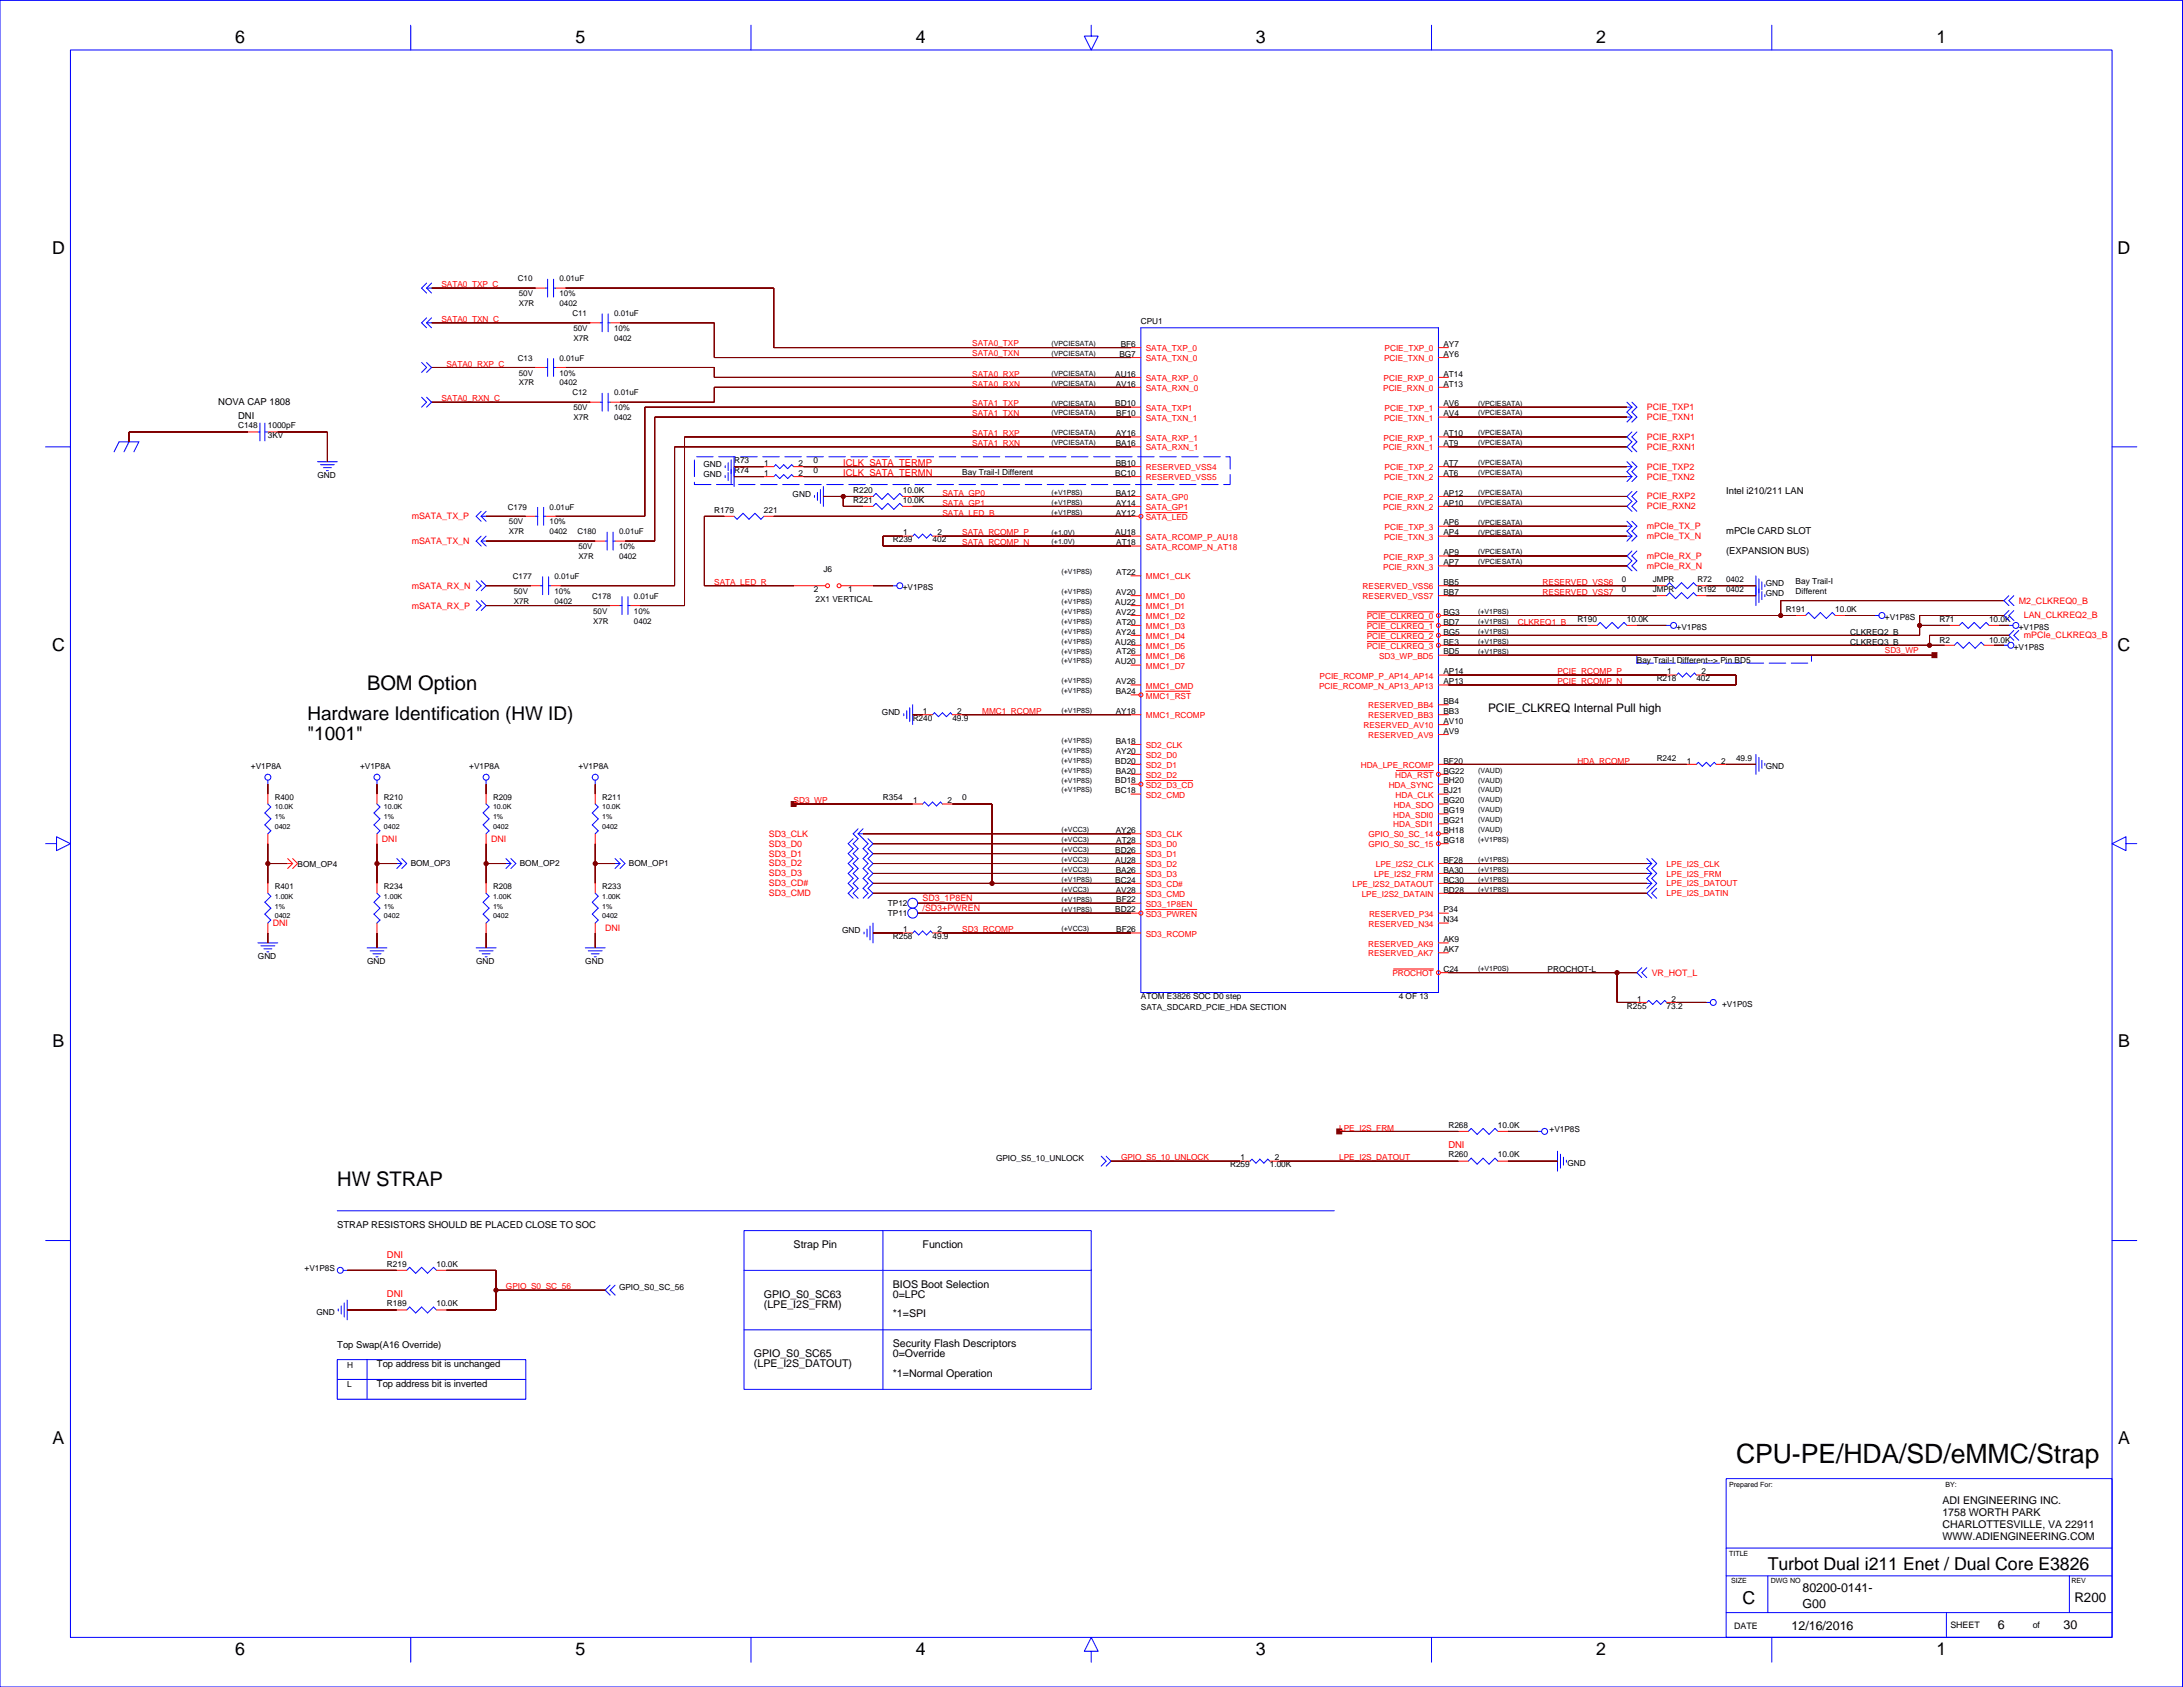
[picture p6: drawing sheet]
<svg xmlns="http://www.w3.org/2000/svg" width="559mm" height="432mm" viewBox="0 0 559 432" stroke-linecap="round" stroke-linejoin="round" font-family="sans-serif">
<defs><g id="words">
<text font-size="6.8" x="444.4" y="374.4">CPU-PE/HDA/SD/eMMC/Strap</text>
<g font-size="5.2">
<text x="94" y="176.7">BOM Option</text>
<text x="86.3" y="303.7">HW STRAP</text>
</g>
<g font-size="4.9">
<text x="78.7" y="184.4">Hardware Identification (HW ID)</text>
<text x="78.7" y="189.5">&quot;1001&quot;</text>
</g>
<g font-size="4.6">
<text x="60.2" y="11.1">6</text>
<text x="147.3" y="11.1">5</text>
<text x="234.4" y="11.1">4</text>
<text x="321.5" y="11.1">3</text>
<text x="408.6" y="11.1">2</text>
<text x="495.7" y="11.1">1</text>
<text x="13.4" y="64.9">D</text>
<text x="542.1" y="64.9">D</text>
<text x="13.4" y="166.5">C</text>
<text x="542.1" y="166.5">C</text>
<text x="13.5" y="268.1">B</text>
<text x="542.2" y="268.1">B</text>
<text x="13.5" y="369.7">A</text>
<text x="542.2" y="369.7">A</text>
<text x="452.5" y="401.8">Turbot Dual i211 Enet / Dual Core E3826</text>
<text x="446.1" y="410.6">C</text>
<text x="60.2" y="423.5">6</text>
<text x="147.3" y="423.5">5</text>
<text x="234.4" y="423.5">4</text>
<text x="321.5" y="423.5">3</text>
<text x="408.6" y="423.5">2</text>
<text x="495.7" y="423.5">1</text>
</g>
<text font-size="3.4" x="531" y="410">R200</text>
<g font-size="3.2">
<text x="461.4" y="407.5">80200-0141-</text>
<text x="461.4" y="411.5">G00</text>
<text x="458.6" y="417.1">12/16/2016</text>
<text x="511.4" y="416.9">6</text>
<text x="528.2" y="417">30</text>
</g>
<text font-size="3" x="380.9" y="182.2">PCIE_CLKREQ Internal Pull high</text>
<g font-size="2.7">
<text x="203.2" y="319.4">Strap Pin</text>
<text x="236.2" y="319.4">Function</text>
<text x="228.5" y="329.6">BIOS Boot Selection</text>
<text x="195.5" y="334.7">(LPE_I2S_FRM)</text>
<text x="195.5" y="332.1">GPIO_S0_SC63</text>
<text x="228.5" y="332.1">0=LPC</text>
<text x="228.5" y="337.2">*1=SPI</text>
<text x="193" y="347.4">GPIO_S0_SC65</text>
<text x="228.5" y="347.4">0=Override</text>
<text x="228.5" y="344.8">Security Flash Descriptors</text>
<text x="193" y="349.9">(LPE_I2S_DATOUT)</text>
<text x="228.5" y="352.5">*1=Normal Operation</text>
<text x="497.2" y="385">ADI ENGINEERING INC.</text>
<text x="497.2" y="388">1758 WORTH PARK</text>
<text x="497.2" y="391.1">CHARLOTTESVILLE, VA 22911</text>
<text x="497.2" y="394.1">WWW.ADIENGINEERING.COM</text>
</g>
<g font-size="2.4">
<text x="55.9" y="103.7">NOVA CAP 1808</text>
<text x="60.9" y="107.3">DNI</text>
<text x="441.9" y="126.5">Intel i210/211 LAN</text>
<text x="441.9" y="136.7">mPCIe CARD SLOT</text>
<text x="441.9" y="141.8">(EXPANSION BUS)</text>
<text x="86.3" y="314.4">STRAP RESISTORS SHOULD BE PLACED CLOSE TO SOC</text>
<text x="86.3" y="344.9">Top Swap(A16 Override)</text>
<text x="96.5" y="350">Top address bit is unchanged</text>
<text x="96.5" y="355.1">Top address bit is inverted</text>
</g>
<g font-size="2.4" fill="#f00">
<text x="215.9" y="119.2">ICLK_SATA_TERMP</text>
<text x="215.9" y="121.8">ICLK_SATA_TERMN</text>
<text x="370.8" y="293.9">DNI</text>
<text x="99" y="321.9">DNI</text>
<text x="99" y="332">DNI</text>
</g>
<g font-size="2.3" fill="#f00">
<text x="421.5" y="105">PCIE_TXP1</text>
<text x="421.5" y="107.5">PCIE_TXN1</text>
<text x="421.5" y="112.6">PCIE_RXP1</text>
<text x="421.5" y="115.1">PCIE_RXN1</text>
<text x="421.5" y="122.7">PCIE_TXN2</text>
<text x="421.5" y="120.2">PCIE_TXP2</text>
<text x="421.5" y="130.4">PCIE_RXN2</text>
<text x="421.5" y="127.8">PCIE_RXP2</text>
<text x="105.4" y="132.9">mSATA_TX_P</text>
<text x="421.5" y="138">mPCIe_TX_N</text>
<text x="421.5" y="135.4">mPCIe_TX_P</text>
<text x="105.4" y="139.2">mSATA_TX_N</text>
<text x="421.5" y="143.1">mPCIe_RX_P</text>
<text x="421.5" y="145.6">mPCIe_RX_N</text>
<text x="105.4" y="150.7">mSATA_RX_N</text>
<text x="105.4" y="155.8">mSATA_RX_P</text>
<text x="516.8" y="154.5">M2_CLKREQ0_B</text>
<text x="518" y="158.3">LAN_CLKREQ2_B</text>
<text x="518" y="163.4">mPCIe_CLKREQ3_B</text>
<text x="97.8" y="215.4">DNI</text>
<text x="125.7" y="215.4">DNI</text>
<text x="196.8" y="214.2">SD3_CLK</text>
<text x="196.8" y="221.8">SD3_D2</text>
<text x="196.8" y="219.2">SD3_D1</text>
<text x="196.8" y="216.7">SD3_D0</text>
<text x="196.8" y="224.3">SD3_D3</text>
<text x="196.8" y="226.9">SD3_CD#</text>
<text x="196.8" y="229.4">SD3_CMD</text>
<text x="236.2" y="230.7">SD3_1P8EN</text>
<text x="236.2" y="233.2">/SD3+PWREN</text>
<text x="69.8" y="237">DNI</text>
<text x="154.9" y="238.3">DNI</text>
<text x="422.8" y="249.7">VR_HOT_L</text>
</g>
<g font-size="2.3">
<text x="443.9" y="417.1">DATE</text>
<text x="499.3" y="416.8">SHEET</text>
<text x="520.3" y="416.8">of</text>
</g>
<g font-size="2.1" fill="#f00">
<text x="113" y="73.6">SATA0_TXP_C</text>
<text x="113" y="82.4">SATA0_TXN_C</text>
<text x="248.9" y="88.5">SATA0_TXP</text>
<text x="293.3" y="89.9">SATA_TXP_0</text>
<text x="354.4" y="89.9">PCIE_TXP_0</text>
<text x="114.3" y="93.9">SATA0_RXP_C</text>
<text x="248.9" y="91">SATA0_TXN</text>
<text x="293.3" y="92.4">SATA_TXN_0</text>
<text x="354.3" y="92.4">PCIE_TXN_0</text>
<text x="248.9" y="96.4">SATA0_RXP</text>
<text x="248.9" y="98.9">SATA0_RXN</text>
<text x="293.3" y="100.1">SATA_RXN_0</text>
<text x="293.3" y="97.5">SATA_RXP_0</text>
<text x="354.1" y="100.1">PCIE_RXN_0</text>
<text x="354.2" y="97.5">PCIE_RXP_0</text>
<text x="113" y="102.8">SATA0_RXN_C</text>
<text x="248.9" y="106.6">SATA1_TXN</text>
<text x="248.9" y="104">SATA1_TXP</text>
<text x="293.3" y="107.7">SATA_TXN_1</text>
<text x="293.3" y="105.1">SATA_TXP1</text>
<text x="354.3" y="107.7">PCIE_TXN_1</text>
<text x="354.4" y="105.1">PCIE_TXP_1</text>
<text x="248.9" y="111.6">SATA1_RXP</text>
<text x="293.3" y="112.8">SATA_RXP_1</text>
<text x="354.2" y="112.8">PCIE_RXP_1</text>
<text x="248.9" y="114.2">SATA1_RXN</text>
<text x="293.3" y="115.3">SATA_RXN_1</text>
<text x="354.1" y="115.3">PCIE_RXN_1</text>
<text x="293.3" y="120.4">RESERVED_VSS4</text>
<text x="293.3" y="122.9">RESERVED_VSS5</text>
<text x="354.3" y="122.9">PCIE_TXN_2</text>
<text x="354.4" y="120.4">PCIE_TXP_2</text>
<text x="241.2" y="129.4">SATA_GP1</text>
<text x="241.2" y="126.9">SATA_GP0</text>
<text x="241.2" y="132">SATA_LED_B</text>
<text x="293.3" y="128">SATA_GP0</text>
<text x="293.3" y="130.5">SATA_GP1</text>
<text x="354.1" y="130.5">PCIE_RXN_2</text>
<text x="354.2" y="128">PCIE_RXP_2</text>
<text x="246.3" y="137">SATA_RCOMP_P</text>
<text x="293.3" y="133.1">SATA_LED</text>
<text x="354.4" y="135.6">PCIE_TXP_3</text>
<text x="246.3" y="139.6">SATA_RCOMP_N</text>
<text x="293.3" y="138.2">SATA_RCOMP_P_AU18</text>
<text x="293.3" y="140.7">SATA_RCOMP_N_AT18</text>
<text x="354.2" y="143.2">PCIE_RXP_3</text>
<text x="354.3" y="138.2">PCIE_TXN_3</text>
<text x="182.8" y="149.7">SATA_LED_R</text>
<text x="293.3" y="148.3">MMC1_CLK</text>
<text x="354.1" y="145.8">PCIE_RXN_3</text>
<text x="394.9" y="149.7">RESERVED_VSS6</text>
<text x="293.3" y="153.4">MMC1_D0</text>
<text x="293.3" y="155.9">MMC1_D1</text>
<text x="348.8" y="150.9">RESERVED_VSS6</text>
<text x="348.8" y="153.4">RESERVED_VSS7</text>
<text x="394.9" y="152.3">RESERVED_VSS7</text>
<text x="293.3" y="158.5">MMC1_D2</text>
<text x="293.3" y="161">MMC1_D3</text>
<text x="349.8" y="158.5">PCIE_CLKREQ_0</text>
<text x="349.8" y="161">PCIE_CLKREQ_1</text>
<text x="388.5" y="159.9">CLKREQ1_B</text>
<text x="293.3" y="163.6">MMC1_D4</text>
<text x="293.3" y="166.1">MMC1_D5</text>
<text x="349.8" y="163.6">PCIE_CLKREQ_2</text>
<text x="349.8" y="166.1">PCIE_CLKREQ_3</text>
<text x="482.5" y="167.2">SD3_WP</text>
<text x="293.3" y="168.6">MMC1_D6</text>
<text x="293.3" y="171.2">MMC1_D7</text>
<text x="337.8" y="173.7">PCIE_RCOMP_P_AP14_AP14</text>
<text x="353" y="168.6">SD3_WP_BD5</text>
<text x="398.7" y="172.6">PCIE_RCOMP_P</text>
<text x="293.3" y="178.8">MMC1_RST</text>
<text x="293.3" y="176.2">MMC1_CMD</text>
<text x="337.7" y="176.2">PCIE_RCOMP_N_AP13_AP13</text>
<text x="398.7" y="175.1">PCIE_RCOMP_N</text>
<text x="251.4" y="182.7">MMC1_RCOMP</text>
<text x="293.3" y="183.9">MMC1_RCOMP</text>
<text x="350.2" y="181.3">RESERVED_BB4</text>
<text x="350.2" y="183.9">RESERVED_BB3</text>
<text x="293.3" y="191.5">SD2_CLK</text>
<text x="349" y="186.4">RESERVED_AV10</text>
<text x="350.2" y="188.9">RESERVED_AV9</text>
<text x="293.3" y="194">SD2_D0</text>
<text x="293.3" y="196.6">SD2_D1</text>
<text x="348.3" y="196.6">HDA_LPE_RCOMP</text>
<text x="403.8" y="195.4">HDA_RCOMP</text>
<text x="293.3" y="199.1">SD2_D2</text>
<text x="293.3" y="201.6">SD2_D3_CD</text>
<text x="355.5" y="201.6">HDA_SYNC</text>
<text x="357.1" y="199.1">HDA_RST</text>
<text x="203.2" y="205.6">SD3_WP</text>
<text x="293.3" y="204.2">SD2_CMD</text>
<text x="356.6" y="209.3">HDA_SDI0</text>
<text x="356.8" y="206.7">HDA_SDO</text>
<text x="357.2" y="204.2">HDA_CLK</text>
<text x="293.3" y="214.3">SD3_CLK</text>
<text x="350.3" y="214.3">GPIO_S0_SC_14</text>
<text x="356.6" y="211.8">HDA_SDI1</text>
<text x="293.3" y="216.9">SD3_D0</text>
<text x="293.3" y="219.4">SD3_D1</text>
<text x="293.3" y="222">SD3_D2</text>
<text x="350.3" y="216.9">GPIO_S0_SC_15</text>
<text x="352.2" y="222">LPE_I2S2_CLK</text>
<text x="426.6" y="221.8">LPE_I2S_CLK</text>
<text x="293.3" y="227">SD3_CD#</text>
<text x="293.3" y="224.5">SD3_D3</text>
<text x="346.2" y="227">LPE_I2S2_DATAOUT</text>
<text x="351.7" y="224.5">LPE_I2S2_FRM</text>
<text x="426.6" y="226.9">LPE_I2S_DATOUT</text>
<text x="426.6" y="224.4">LPE_I2S_FRM</text>
<text x="293.3" y="232.1">SD3_1P8EN</text>
<text x="293.3" y="229.6">SD3_CMD</text>
<text x="348.6" y="229.6">LPE_I2S2_DATAIN</text>
<text x="426.6" y="229.4">LPE_I2S_DATIN</text>
<text x="246.3" y="238.6">SD3_RCOMP</text>
<text x="293.3" y="239.7">SD3_RCOMP</text>
<text x="293.3" y="234.7">SD3_PWREN</text>
<text x="350.3" y="237.2">RESERVED_N34</text>
<text x="350.4" y="234.7">RESERVED_P34</text>
<text x="350.2" y="242.3">RESERVED_AK9</text>
<text x="350.2" y="244.8">RESERVED_AK7</text>
<text x="356.4" y="249.9">PROCHOT</text>
<text x="342.8" y="289.4">LPE_I2S_FRM</text>
<text x="287" y="297">GPIO_S5_10_UNLOCK</text>
<text x="342.8" y="297">LPE_I2S_DATOUT</text>
<text x="129.5" y="330">GPIO_S0_SC_56</text>
</g>
<g font-size="2.1">
<text x="292" y="83">CPU1</text>
<text x="286.9" y="88.8">BF6</text>
<text x="369.5" y="88.8">AY7</text>
<text x="286.5" y="91.3">BG7</text>
<text x="369.5" y="91.3">AY6</text>
<text x="285.5" y="96.4">AU16</text>
<text x="285.6" y="98.9">AV16</text>
<text x="369.5" y="98.9">AT13</text>
<text x="369.5" y="96.4">AT14</text>
<text x="285.5" y="104">BD10</text>
<text x="285.7" y="106.6">BF10</text>
<text x="369.5" y="106.6">AV4</text>
<text x="369.5" y="104">AV6</text>
<text x="60.9" y="109.6">C148</text>
<text x="68.6" y="109.6">1000pF</text>
<text x="68.6" y="112.2">3KV</text>
<text x="285.6" y="111.6">AY16</text>
<text x="369.5" y="111.6">AT10</text>
<text x="180" y="119.5">GND</text>
<text x="187.9" y="118.5">R73</text>
<text x="195.6" y="119.3">1</text>
<text x="204.4" y="119.3">2</text>
<text x="208.2" y="118.5">0</text>
<text x="285.6" y="119.3">BB10</text>
<text x="285.6" y="114.2">BA16</text>
<text x="369.5" y="119.3">AT7</text>
<text x="369.5" y="114.2">AT9</text>
<text x="81.3" y="122.3">GND</text>
<text x="180" y="122.1">GND</text>
<text x="187.9" y="121">R74</text>
<text x="195.6" y="121.8">1</text>
<text x="204.4" y="121.8">2</text>
<text x="208.2" y="121">0</text>
<text x="246.3" y="121.5">Bay Trail-I Different</text>
<text x="285.5" y="121.8">BC10</text>
<text x="369.5" y="121.8">AT6</text>
<text x="182.8" y="131.2">R179</text>
<text x="195.5" y="131.2">221</text>
<text x="202.9" y="127.1">GND</text>
<text x="218.4" y="128.7">R221</text>
<text x="218.4" y="126.1">R220</text>
<text x="231.1" y="128.7">10.0K</text>
<text x="231.1" y="126.1">10.0K</text>
<text x="285.6" y="129.4">AY14</text>
<text x="285.6" y="132">AY12</text>
<text x="285.6" y="126.9">BA12</text>
<text x="369.5" y="129.4">AP10</text>
<text x="369.5" y="126.9">AP12</text>
<text x="231.2" y="137">1</text>
<text x="240" y="137">2</text>
<text x="285.5" y="137">AU18</text>
<text x="369.5" y="134.5">AP6</text>
<text x="369.5" y="137">AP4</text>
<text x="228.5" y="138.8">R239</text>
<text x="238.7" y="138.8">402</text>
<text x="285.7" y="139.6">AT18</text>
<text x="369.5" y="142.1">AP9</text>
<text x="210.8" y="146.4">J6</text>
<text x="285.7" y="147.2">AT22</text>
<text x="369.5" y="149.7">BB5</text>
<text x="369.5" y="144.7">AP7</text>
<text x="452" y="150">GND</text>
<text x="459.6" y="149.4">Bay Trail-I</text>
<text x="208.3" y="151.5">2</text>
<text x="208.7" y="154.1">2X1 VERTICAL</text>
<text x="217.1" y="151.5">1</text>
<text x="231.1" y="151.1">+V1P8S</text>
<text x="285.5" y="154.8">AU22</text>
<text x="285.6" y="152.3">AV20</text>
<text x="369.5" y="152.3">BB7</text>
<text x="452" y="152.5">GND</text>
<text x="459.6" y="152">Different</text>
<text x="285.6" y="157.4">AV22</text>
<text x="285.7" y="159.9">AT20</text>
<text x="369.5" y="159.9">BD7</text>
<text x="369.5" y="157.4">BG3</text>
<text x="403.8" y="159.1">R190</text>
<text x="416.5" y="159.1">10.0K</text>
<text x="429.2" y="161.3">+V1P8S</text>
<text x="457.1" y="156.6">R191</text>
<text x="469.8" y="156.6">10.0K</text>
<text x="482.5" y="158.7">+V1P8S</text>
<text x="496.5" y="159.1">R71</text>
<text x="509.2" y="159.1">10.0K</text>
<text x="516.8" y="161.3">+V1P8S</text>
<text x="285.5" y="165">AU26</text>
<text x="285.6" y="162.4">AY24</text>
<text x="285.7" y="167.5">AT26</text>
<text x="369.5" y="167.5">BD5</text>
<text x="369.5" y="165">BE3</text>
<text x="369.5" y="162.4">BG5</text>
<text x="473.6" y="165">CLKREQ3_B</text>
<text x="473.6" y="162.4">CLKREQ2_B</text>
<text x="496.5" y="164.7">R2</text>
<text x="509.2" y="164.7">10.0K</text>
<text x="515.5" y="166.3">+V1P8S</text>
<text x="285.5" y="170.1">AU20</text>
<text x="369.5" y="172.6">AP14</text>
<text x="419" y="169.8">Bay Trail-I Different--&gt; Pin BD5</text>
<text x="426.7" y="172.6">1</text>
<text x="435.5" y="172.6">2</text>
<text x="285.6" y="175.1">AV26</text>
<text x="285.6" y="177.7">BA24</text>
<text x="369.5" y="175.1">AP13</text>
<text x="424.1" y="174.4">R218</text>
<text x="434.2" y="174.4">402</text>
<text x="225.8" y="183">GND</text>
<text x="233.6" y="184.5">R240</text>
<text x="236.3" y="182.7">1</text>
<text x="243.8" y="184.5">49.9</text>
<text x="245.1" y="182.7">2</text>
<text x="285.6" y="182.7">AY18</text>
<text x="369.5" y="185.3">AV10</text>
<text x="369.5" y="182.7">BB3</text>
<text x="369.5" y="180.2">BB4</text>
<text x="285.6" y="190.4">BA18</text>
<text x="369.5" y="187.8">AV9</text>
<text x="64.2" y="196.7">+V1P8A</text>
<text x="92.2" y="196.7">+V1P8A</text>
<text x="120.1" y="196.7">+V1P8A</text>
<text x="148" y="196.7">+V1P8A</text>
<text x="285.5" y="195.4">BD20</text>
<text x="285.6" y="198">BA20</text>
<text x="285.6" y="192.9">AY20</text>
<text x="369.5" y="198">BG22</text>
<text x="369.5" y="195.4">BF20</text>
<text x="424.1" y="194.7">R242</text>
<text x="431.8" y="195.4">1</text>
<text x="440.6" y="195.4">2</text>
<text x="444.4" y="194.7">49.9</text>
<text x="452" y="196.8">GND</text>
<text x="285.5" y="200.5">BD18</text>
<text x="285.5" y="203.1">BC18</text>
<text x="369.5" y="203.1">BJ21</text>
<text x="369.5" y="200.5">BH20</text>
<text x="226" y="204.8">R354</text>
<text x="233.7" y="205.6">1</text>
<text x="242.5" y="205.6">2</text>
<text x="246.3" y="204.8">0</text>
<text x="369.5" y="208.1">BG19</text>
<text x="369.5" y="205.6">BG20</text>
<text x="285.6" y="213.2">AY26</text>
<text x="285.7" y="215.8">AT28</text>
<text x="369.5" y="215.8">BG18</text>
<text x="369.5" y="213.2">BH18</text>
<text x="369.5" y="210.7">BG21</text>
<text x="76.2" y="221.8">BOM_OP4</text>
<text x="105.1" y="221.6">BOM_OP3</text>
<text x="133.1" y="221.6">BOM_OP2</text>
<text x="161" y="221.6">BOM_OP1</text>
<text x="285.5" y="220.8">AU28</text>
<text x="285.5" y="218.3">BD26</text>
<text x="369.5" y="220.8">BF28</text>
<text x="285.5" y="225.9">BC24</text>
<text x="285.6" y="223.4">BA26</text>
<text x="369.5" y="223.4">BA30</text>
<text x="369.5" y="225.9">BC30</text>
<text x="227.3" y="232">TP12</text>
<text x="285.5" y="233.5">BD22</text>
<text x="285.6" y="228.5">AV28</text>
<text x="285.7" y="231">BF22</text>
<text x="369.5" y="233.5">P34</text>
<text x="369.5" y="228.5">BD28</text>
<text x="215.6" y="238.9">GND</text>
<text x="227.3" y="234.5">TP11</text>
<text x="231.2" y="238.6">1</text>
<text x="240" y="238.6">2</text>
<text x="285.7" y="238.6">BF26</text>
<text x="369.5" y="236.1">N34</text>
<text x="66" y="245.5">GND</text>
<text x="228.5" y="240.4">R258</text>
<text x="238.7" y="240.4">49.9</text>
<text x="369.5" y="243.7">AK7</text>
<text x="369.5" y="241.2">AK9</text>
<text x="94" y="246.7">GND</text>
<text x="121.9" y="246.7">GND</text>
<text x="149.8" y="246.7">GND</text>
<text x="369.5" y="248.8">C24</text>
<text x="396.1" y="248.8">PROCHOT-L</text>
<text x="292" y="255.6">ATOM E3826 SOC D0 step</text>
<text x="358.1" y="255.6">4 OF 13</text>
<text x="419.1" y="256.4">1</text>
<text x="427.9" y="256.4">2</text>
<text x="440.8" y="257.8">+V1P0S</text>
<text x="292" y="258.6">SATA_SDCARD_PCIE_HDA SECTION</text>
<text x="416.5" y="258.2">R255</text>
<text x="426.6" y="258.2">73.2</text>
<text x="370.8" y="288.6">R268</text>
<text x="383.5" y="288.6">10.0K</text>
<text x="396.7" y="289.7">+V1P8S</text>
<text x="255" y="297.3">GPIO_S5_10_UNLOCK</text>
<text x="314.9" y="298.8">R259</text>
<text x="317.5" y="297">1</text>
<text x="325" y="298.8">1.00K</text>
<text x="326.3" y="297">2</text>
<text x="370.8" y="296.3">R260</text>
<text x="383.5" y="296.3">10.0K</text>
<text x="401.2" y="298.4">GND</text>
<text x="78" y="325.2">+V1P8S</text>
<text x="99" y="324.2">R219</text>
<text x="111.7" y="324.2">10.0K</text>
<text x="99" y="334.4">R189</text>
<text x="111.7" y="334.4">10.0K</text>
<text x="158.5" y="330.3">GPIO_S0_SC_56</text>
<text x="81" y="336.5">GND</text>
<text x="88.9" y="350.1">H</text>
<text x="88.9" y="355.1">L</text>
</g>
<g font-size="2">
<text x="132.6" y="72">C10</text>
<text x="132.8" y="75.8">50V</text>
<text x="143.2" y="72">0.01uF</text>
<text x="143.2" y="75.8">10%</text>
<text x="132.8" y="78.4">X7R</text>
<text x="143.2" y="78.4">0402</text>
<text x="146.5" y="80.9">C11</text>
<text x="157.2" y="80.9">0.01uF</text>
<text x="146.8" y="87.2">X7R</text>
<text x="146.8" y="84.7">50V</text>
<text x="157.2" y="84.7">10%</text>
<text x="157.2" y="87.2">0402</text>
<text x="132.6" y="92.3">C13</text>
<text x="143.2" y="92.3">0.01uF</text>
<text x="132.8" y="96.1">50V</text>
<text x="132.8" y="98.7">X7R</text>
<text x="143.2" y="98.7">0402</text>
<text x="143.2" y="96.1">10%</text>
<text x="146.5" y="101.2">C12</text>
<text x="157.2" y="101.2">0.01uF</text>
<text x="146.8" y="107.6">X7R</text>
<text x="146.8" y="105">50V</text>
<text x="157.2" y="105">10%</text>
<text x="157.2" y="107.6">0402</text>
<text x="130" y="130.4">C179</text>
<text x="140.7" y="130.4">0.01uF</text>
<text x="130.3" y="134.2">50V</text>
<text x="130.3" y="136.8">X7R</text>
<text x="140.7" y="136.8">0402</text>
<text x="140.7" y="134.2">10%</text>
<text x="147.8" y="136.8">C180</text>
<text x="158.5" y="136.8">0.01uF</text>
<text x="148" y="140.6">50V</text>
<text x="148" y="143.1">X7R</text>
<text x="158.5" y="143.1">0402</text>
<text x="158.5" y="140.6">10%</text>
<text x="131.3" y="148.2">C177</text>
<text x="142" y="148.2">0.01uF</text>
<text x="415.2" y="149">0</text>
<text x="423.1" y="149">JMPR</text>
<text x="434.5" y="149">R72</text>
<text x="441.9" y="149">0402</text>
<text x="131.5" y="154.5">X7R</text>
<text x="131.5" y="152">50V</text>
<text x="142" y="152">10%</text>
<text x="142" y="154.5">0402</text>
<text x="151.6" y="153.3">C178</text>
<text x="162.3" y="153.3">0.01uF</text>
<text x="415.2" y="151.5">0</text>
<text x="423.1" y="151.5">JMPR</text>
<text x="434.5" y="151.5">R192</text>
<text x="441.9" y="151.5">0402</text>
<text x="151.9" y="157.1">50V</text>
<text x="151.9" y="159.6">X7R</text>
<text x="162.3" y="159.6">0402</text>
<text x="162.3" y="157.1">10%</text>
<text x="70.3" y="204.8">R400</text>
<text x="98.3" y="204.8">R210</text>
<text x="126.2" y="204.8">R209</text>
<text x="154.1" y="204.8">R211</text>
<text x="70.3" y="227.7">R401</text>
<text x="98.3" y="227.7">R234</text>
<text x="126.2" y="227.7">R208</text>
<text x="154.1" y="227.7">R233</text>
</g>
<g font-size="1.8">
<text x="269.2" y="88.6">(VPCIESATA)</text>
<text x="269.2" y="91.1">(VPCIESATA)</text>
<text x="269.2" y="98.7">(VPCIESATA)</text>
<text x="269.2" y="96.2">(VPCIESATA)</text>
<text x="269.2" y="106.3">(VPCIESATA)</text>
<text x="269.2" y="103.8">(VPCIESATA)</text>
<text x="378.4" y="103.8">(VPCIESATA)</text>
<text x="378.4" y="106.3">(VPCIESATA)</text>
<text x="269.2" y="114">(VPCIESATA)</text>
<text x="269.2" y="111.4">(VPCIESATA)</text>
<text x="378.4" y="111.4">(VPCIESATA)</text>
<text x="378.4" y="114">(VPCIESATA)</text>
<text x="378.4" y="119">(VPCIESATA)</text>
<text x="378.4" y="121.6">(VPCIESATA)</text>
<text x="269.2" y="131.7">(+V1P8S)</text>
<text x="269.2" y="129.2">(+V1P8S)</text>
<text x="269.2" y="126.7">(+V1P8S)</text>
<text x="378.4" y="126.7">(VPCIESATA)</text>
<text x="378.4" y="129.2">(VPCIESATA)</text>
<text x="269.2" y="136.8">(+1.0V)</text>
<text x="378.4" y="134.3">(VPCIESATA)</text>
<text x="378.4" y="136.8">(VPCIESATA)</text>
<text x="269.2" y="139.4">(+1.0V)</text>
<text x="378.4" y="141.9">(VPCIESATA)</text>
<text x="271.7" y="147">(+V1P8S)</text>
<text x="378.4" y="144.4">(VPCIESATA)</text>
<text x="271.7" y="154.6">(+V1P8S)</text>
<text x="271.7" y="152">(+V1P8S)</text>
<text x="271.7" y="159.7">(+V1P8S)</text>
<text x="271.7" y="157.1">(+V1P8S)</text>
<text x="378.4" y="159.7">(+V1P8S)</text>
<text x="378.4" y="157.1">(+V1P8S)</text>
<text x="271.7" y="167.3">(+V1P8S)</text>
<text x="271.7" y="164.7">(+V1P8S)</text>
<text x="271.7" y="162.2">(+V1P8S)</text>
<text x="378.4" y="162.2">(+V1P8S)</text>
<text x="378.4" y="164.7">(+V1P8S)</text>
<text x="378.4" y="167.3">(+V1P8S)</text>
<text x="271.7" y="169.8">(+V1P8S)</text>
<text x="271.7" y="177.4">(+V1P8S)</text>
<text x="271.7" y="174.9">(+V1P8S)</text>
<text x="271.7" y="182.5">(+V1P8S)</text>
<text x="271.7" y="190.1">(+V1P8S)</text>
<text x="271.7" y="197.8">(+V1P8S)</text>
<text x="271.7" y="195.2">(+V1P8S)</text>
<text x="271.7" y="192.7">(+V1P8S)</text>
<text x="378.4" y="197.8">(VAUD)</text>
<text x="271.7" y="202.8">(+V1P8S)</text>
<text x="271.7" y="200.3">(+V1P8S)</text>
<text x="378.4" y="202.8">(VAUD)</text>
<text x="378.4" y="200.3">(VAUD)</text>
<text x="70.3" y="209.7">1%</text>
<text x="70.3" y="207.2">10.0K</text>
<text x="98.3" y="209.7">1%</text>
<text x="98.3" y="207.2">10.0K</text>
<text x="126.2" y="207.2">10.0K</text>
<text x="126.2" y="209.7">1%</text>
<text x="154.1" y="209.7">1%</text>
<text x="154.1" y="207.2">10.0K</text>
<text x="378.4" y="207.9">(VAUD)</text>
<text x="378.4" y="205.4">(VAUD)</text>
<text x="70.3" y="212.2">0402</text>
<text x="98.3" y="212.2">0402</text>
<text x="126.2" y="212.2">0402</text>
<text x="154.1" y="212.2">0402</text>
<text x="271.7" y="215.5">(+VCC3)</text>
<text x="271.7" y="213">(+VCC3)</text>
<text x="378.4" y="215.5">(+V1P8S)</text>
<text x="378.4" y="213">(VAUD)</text>
<text x="378.4" y="210.5">(VAUD)</text>
<text x="271.7" y="220.6">(+VCC3)</text>
<text x="271.7" y="218.1">(+VCC3)</text>
<text x="378.4" y="220.6">(+V1P8S)</text>
<text x="271.7" y="225.7">(+V1P8S)</text>
<text x="271.7" y="223.2">(+VCC3)</text>
<text x="378.4" y="225.7">(+V1P8S)</text>
<text x="378.4" y="223.2">(+V1P8S)</text>
<text x="70.3" y="230">1.00K</text>
<text x="70.3" y="232.5">1%</text>
<text x="98.3" y="230">1.00K</text>
<text x="98.3" y="232.5">1%</text>
<text x="126.2" y="232.5">1%</text>
<text x="126.2" y="230">1.00K</text>
<text x="154.1" y="232.5">1%</text>
<text x="154.1" y="230">1.00K</text>
<text x="271.7" y="233.3">(+V1P8S)</text>
<text x="271.7" y="230.8">(+V1P8S)</text>
<text x="271.7" y="228.2">(+VCC3)</text>
<text x="378.4" y="228.2">(+V1P8S)</text>
<text x="70.3" y="235.1">0402</text>
<text x="98.3" y="235.1">0402</text>
<text x="126.2" y="235.1">0402</text>
<text x="154.1" y="235.1">0402</text>
<text x="271.7" y="238.4">(+VCC3)</text>
<text x="378.4" y="248.5">(+V1P0S)</text>
<text x="442.6" y="380.6">Prepared For:</text>
<text x="498" y="380.6">BY:</text>
<text x="442.6" y="398.4">TITLE</text>
<text x="443.1" y="405.2">SIZE</text>
<text x="453.3" y="405.2">DWG NO</text>
<text x="530.2" y="405.2">REV</text>
</g>
</g></defs>
<g fill="none" stroke="#00f" stroke-width=".26">
<path d="M0 .1h558.7v431.7h-558.7zM18 12.8h522.6v406.3h-522.6zM105.1 6.4v6.4M192.2 6.4v6.4M279.3 6.4v2.8h1.8l-1.8 3.6-1.7-3.6h1.7M366.4 6.4v6.4M453.5 6.4v6.4M109.2 73.7h1.3M109.2 73.7l1.3 1.3M109.2 72.5l-1.3 1.2 1.3 1.3M110.5 72.5l-1.3 1.2M139.7 73.7h.5"/>
<path d="M140.2 71.5v4.5M141.7 73.7h.5M141.7 71.5v4.5M107.9 92.8l1.3 1.3-1.3 1.2M109.2 82.6h1.3M109.2 82.6l1.3 1.3M109.2 81.4l-1.3 1.2 1.3 1.3M109.2 92.8l1.3 1.3-1.3 1.2M110.5 81.4l-1.3 1.2M139.7 94.1h.5M140.2 91.8v4.5M141.7 91.8v4.5"/>
<path d="M141.7 94.1h.5M153.6 82.6h.5M154.1 80.3v4.6M155.7 82.6h.5M155.7 80.3v4.6M292 83.9h76.2v170.1h-76.2zM11.7 114.4h6.3M29.2 115.6l1.3-2.5h5.1l-1.3 2.5M33 113.1l-1.3 2.5M66 110.6h.5M66.5 108.3v4.5M67.8 110.6h.8"/>
<path d="M67.8 108.3v4.5M81.3 118.2h5M82 118.9h3.6M82.8 119.7h2M107.9 101.7l1.3 1.2-1.3 1.3M109.2 101.7l1.3 1.2-1.3 1.3M153.6 102.9h.5M154.1 100.7v4.5M155.7 100.7v4.5M155.7 102.9h.5M185.6 119.2v.5M186.4 118.4v2.1"/>
<path d="M187.2 117.7v6.1M187.9 116.9v7.6M198.1 119.5l.5-.6 1 1.1 1-1.1 1 1.1 1-1.1 .6 .6M416.5 119.5h1.2M416.5 118.2l1.2 1.3M416.5 104.2h1.2M416.5 102.9l1.2 1.3M416.5 106.8h1.2M417.7 119.5l-1.2 1.2 1.2 1.3M417.7 118.2l1.3 1.3-1.3 1.2 1.3 1.3-1.3 1.3M417.7 104.2l-1.2 1.3 1.2 1.3M417.7 102.9l1.3 1.3-1.3 1.3 1.3 1.3-1.3 1.2"/>
<path d="M417.7 106.8l-1.2 1.2M417.7 110.6l-1.2 1.2 1.2 1.3-1.2 1.3 1.2 1.2M419 110.6l-1.3 1.2 1.3 1.3-1.3 1.3 1.3 1.2M540.6 114.4h6.4M83.5 120.5h.6M123.2 132.1h1.2M123.2 132.1l1.2 1.3M123.2 130.9l-1.3 1.2 1.3 1.3M123.2 138.5h1.2M123.2 138.5l1.2 1.3M123.2 137.2l-1.3 1.3 1.3 1.3M124.4 130.9l-1.2 1.2"/>
<path d="M124.4 137.2l-1.2 1.3M137.1 132.1h.5M137.6 129.9v4.5M139.2 132.1h.5M139.2 129.9v4.5M154.9 138.5h.5M155.4 136.2v4.6M156.9 138.5h.5M156.9 136.2v4.6M185.6 121.7v.5M186.4 121v2M187.9 132.1l.8 .8 1.5-1.5 1.5 1.5 1.5-1.5 1.6 1.5 .7-.8"/>
<path d="M198.1 122l.5-.5 1 1 1-1 1 1 1-1 .6 .5M208.5 126.8v.5M209.2 126.1v2M210 125.3v3.5M210.8 124.5v5.1M223.5 129.6l.7-.8 1.6 1.6 1.5-1.6 1.5 1.6 1.5-1.6 .8 .8M223.5 127.1l.7-.8 1.6 1.5 1.5-1.5 1.5 1.5 1.5-1.5 .8 .8M233.6 137.2l.5-.5 1.1 1 1-1 1 1 1-1 .5 .5M416.5 122h1.2M416.5 134.7h1.2M416.5 133.4l1.2 1.3M416.5 137.2h1.2"/>
<path d="M417.7 125.8l-1.2 1.3 1.2 1.2-1.2 1.3 1.2 1.3M417.7 122l-1.2 1.3M417.7 134.7l-1.2 1.3 1.2 1.2M417.7 133.4l1.3 1.3-1.3 1.3 1.3 1.2-1.3 1.3M417.7 137.2l-1.2 1.3M419 125.8l-1.3 1.3 1.3 1.2-1.3 1.3 1.3 1.3M121.9 153.7l1.3 1.3-1.3 1.3M121.9 148.7l1.3 1.2-1.3 1.3M123.2 153.7l1.2 1.3-1.2 1.3M123.2 148.7l1.2 1.2-1.2 1.3M138.4 149.9h.5M138.9 147.6v4.6"/>
<path d="M140.4 149.9h.5M140.4 147.6v4.6M158.7 155h.5M159.2 152.7v4.6M160.7 155h.6M160.7 152.7v4.6M228.5 149.9h1.1M417.7 141l-1.2 1.3 1.2 1.3-1.2 1.2 1.2 1.3M419 141l-1.3 1.3 1.3 1.3-1.3 1.2 1.3 1.3M426.6 149.9l.8-.7 1.5 1.5 1.5-1.5 1.6 1.5 1.5-1.5 .7 .7M426.6 152.5l.8-.8 1.5 1.5 1.5-1.5 1.6 1.5 1.5-1.5 .7 .8M449.5 147.4v7.6"/>
<path d="M450.2 148.1v6.1M451 148.9v2M451 151.4v2.1M451.8 149.7v.5M451.8 152.2v.5M462.2 157.5l.7-.7 1.6 1.5 1.5-1.5 1.5 1.5 1.5-1.5 .8 .7M480 157.5h1M514.2 156.3l-1.2 1.2 1.2 1.3M514.2 152.5l-1.2 1.2 1.2 1.3M515.5 156.3l-1.3 1.2 1.3 1.3M515.5 152.5l-1.3 1.2 1.3 1.3M408.8 160.1l.8-.8 1.5 1.5 1.6-1.5 1.5 1.5 1.5-1.5 .8 .8"/>
<path d="M426.6 160.1h1M429.2 172.8l.5-.5 1 1 1-1 1 1 1-1 .5 .5M500.3 165.2l.7-.8 1.6 1.5 1.5-1.5 1.5 1.5 1.5-1.5 .8 .8M501.5 160.1l.8-.8 1.5 1.5 1.5-1.5 1.6 1.5 1.5-1.5 .8 .8M513 165.2h1M514.2 160.1h1M515.5 161.4l-1.3 1.2 1.3 1.3M516.8 161.4l-1.3 1.2 1.3 1.3M68.6 199.7v1M96.5 199.7v1M124.4 199.7v1M152.4 199.7v1"/>
<path d="M231.3 182.7v.5M232.1 181.9v2.1M232.9 181.2v3.5M233.6 180.4v5.1M238.7 182.9l.5-.5 1 1 1-1 1.1 1 1-1 .5 .5M434.2 195.6l.5-.5 1.1 1 1-1 1 1 1-1 .5 .5M449.5 193.1v5.1M450.2 193.9v3.5M451 194.6v2M451.8 195.4v.5M11.7 215.9h2.8v-1.7l3.5 1.7-3.5 1.8v-1.8M68.6 205.8l.7 .8-1.5 1.5 1.5 1.5-1.5 1.5 1.5 1.5-.7 .8"/>
<path d="M96.5 205.8l.8 .8-1.6 1.5 1.6 1.5-1.6 1.5 1.6 1.5-.8 .8M101.6 219.8l1.2 1.2M102.8 219.8l1.3 1.2-1.3 1.3M124.4 205.8l.8 .8-1.5 1.5 1.5 1.5-1.5 1.5 1.5 1.5-.8 .8M129.5 219.8l1.3 1.2M130.8 219.8l1.3 1.2-1.3 1.3M152.4 205.8l.7 .8-1.5 1.5 1.5 1.5-1.5 1.5 1.5 1.5-.7 .8M157.4 219.8l1.3 1.2M158.7 219.8l1.3 1.2-1.3 1.3M218.4 214.7l-1.3 1.2 1.3 1.3-1.3 1.3 1.3 1.3-1.3 1.2 1.3 1.3-1.3 1.3 1.3 1.2-1.3 1.3 1.3 1.3-1.3 1.2 1.3 1.3M219.7 212.1l-1.3 1.3 1.3 1.3-1.3 1.2 1.3 1.3-1.3 1.3 1.3 1.3-1.3 1.2 1.3 1.3-1.3 1.3 1.3 1.2-1.3 1.3 1.3 1.3-1.3 1.2 1.3 1.3M219.7 213.4l2.5 2.5-1.3 1.3 1.3 1.3-1.3 1.3 1.3 1.2-1.3 1.3 1.3 1.3-1.3 1.2 1.3 1.3-1.3 1.3 1.3 1.2-1.3 1.3"/>
<path d="M219.7 213.4h1.2M220.9 212.1l-1.2 1.3M222.2 214.7l1.3 1.2-1.3 1.3 1.3 1.3-1.3 1.3 1.3 1.2-1.3 1.3 1.3 1.3-1.3 1.2 1.3 1.3-1.3 1.3 1.3 1.2-1.3 1.3M236.2 205.8l.5-.5 1 1 1-1 1 1 1-1 .5 .5M421.5 219.8l1.3 1.2M422.8 219.8l1.3 1.2-1.3 1.3 1.3 1.3-1.3 1.2 1.3 1.3-2.6 2.5 1.3 1.3M544.2 215.9v-1.7l-3.6 1.7 3.6 1.8v-1.8h2.8M68.6 228.6l.7 .8-1.5 1.5 1.5 1.6-1.5 1.5 1.5 1.5-.7 .8M96.5 228.6l.8 .8-1.6 1.5 1.6 1.6-1.6 1.5 1.6 1.5-.8 .8M101.6 221h1.2M102.8 221l-1.2 1.3M124.4 228.6l.8 .8-1.5 1.5 1.5 1.6-1.5 1.5 1.5 1.5-.8 .8"/>
<path d="M129.5 221h1.3M130.8 221l-1.3 1.3M152.4 228.6l.7 .8-1.5 1.5 1.5 1.6-1.5 1.5 1.5 1.5-.7 .8M157.4 221h1.3M158.7 221l-1.3 1.3M221.2 238.6v.5M221.9 237.8v2M222.7 237v3.6M223.5 236.3v5M233.6 238.8l.5-.5 1.1 1 1-1 1 1 1-1 .5 .5M421.5 221h1.3M421.5 223.6h1.3"/>
<path d="M421.5 226.1h1.3M422.8 221l-1.3 1.3 1.3 1.3M422.8 223.6l-1.3 1.2 1.3 1.3M422.8 226.1l-1.3 1.3M424.1 227.4l-1.3 1.2 1.3 1.3M66 241.3h5.1M66.8 242.1h3.5M67.5 242.9h2.1M68.3 243.6h.5M94 242.6h5M94.7 243.4h3.6M95.5 244.1h2"/>
<path d="M96.2 244.9h.6M121.9 242.6h5.1M122.7 243.4h3.5M123.4 244.1h2M124.2 244.9h.5M149.8 242.6h5.1M150.6 243.4h3.5M151.3 244.1h2.1M152.1 244.9h.5M420.3 247.7l-1.3 1.3 1.3 1.2M421.5 256.6l.6-.5 1 1 1-1 1 1 1-1 .5 .5M421.5 247.7l-1.2 1.3 1.2 1.2"/>
<path d="M436.8 256.6h1M281.9 295.9l1.2 1.3-1.2 1.3M283.1 295.9l1.3 1.3-1.3 1.3M320 297.2l.5-.5 1 1 1-1 1 1 1-1 .5 .5M375.8 297.2l.8-.8 1.5 1.6 1.5-1.6 1.6 1.6 1.5-1.6 .8 .8M375.8 289.6l.8-.8 1.5 1.6 1.5-1.6 1.6 1.6 1.5-1.6 .8 .8M393.6 289.6h1M398.7 294.7v5M399.5 295.4v3.6M400.2 296.2v2M401 297v.5M11.7 317.5h6.3"/>
<path d="M86.3 309.9h255.3M190.5 315h88.8v40.6h-88.8zM226 315v40.6M540.6 317.5h6.4M86.6 335v.6M87.4 334.3v2M87.9 325.1h1M88.1 333.5v3.6M88.9 332.8v5M104.1 335.3l.8-.8 1.5 1.6 1.5-1.6 1.5 1.6 1.6-1.6 .7 .8M104.1 325.1l.8-.7 1.5 1.5 1.5-1.5 1.5 1.5 1.6-1.5 .7 .7M156.2 329l-1.3 1.2 1.3 1.3"/>
<path d="M157.4 329l-1.2 1.2 1.2 1.3M190.5 325.1h88.8M86.3 348h48.3v10.2h-48.3zM86.3 353.1h48.3M94 348v10.2M190.5 340.4h88.8M441.9 378.5h98.7v40.6h-98.7zM441.9 396.2h98.7M105.1 419.1v6.4M192.2 419.1v6.4M366.4 419.1v6.4M441.9 412.8h98.7"/>
<path d="M441.9 403.4h98.7M452.5 403.4v9.4M453.5 419.1v6.4M498.2 412.8v6.3M529.7 403.4v9.4M279.3 422.7h1.8l-1.8-3.6-1.7 3.6h1.7v2.8"/>
<circle cx="230.3" cy="149.9" r=".76"/>
<circle cx="481.7" cy="157.5" r=".76"/>
<circle cx="428.4" cy="160.1" r=".76"/>
<circle cx="514.7" cy="165.2" r=".76"/>
<circle cx="516" cy="160.1" r=".76"/>
<circle cx="68.6" cy="198.9" r=".76"/>
<circle cx="96.5" cy="198.9" r=".76"/>
<circle cx="124.4" cy="198.9" r=".76"/>
<circle cx="152.4" cy="198.9" r=".76"/>
<circle cx="233.6" cy="231.2" r="1.27"/>
<circle cx="233.6" cy="233.7" r="1.27"/>
<circle cx="438.6" cy="256.6" r=".76"/>
<circle cx="395.4" cy="289.6" r=".76"/>
<circle cx="87.1" cy="325.1" r=".76"/>
</g>
<path d="M177.8 116.9h137.1v7.1h-137.1zM419 167.7h44.7v2h-44.7z" fill="none" stroke="#00f" stroke-width=".26" stroke-dasharray="4.2 1.4"/>
<g fill="none" stroke="#f00" stroke-width=".26">
<path d="M110.5 73.7h.1M137.1 73.7h2.6M142.2 73.7h2.5M110.5 82.6h.1M110.5 94.1h.1M137.1 94.1h2.6M142.2 94.1h2.5M151.1 82.6h2.5M156.2 82.6h2.5M289.5 91.5h2.5M289.5 89h2.5M289.5 96.6h2.5"/>
<path d="M289.5 99.1h2.5M368.2 91.5h2.6M368.2 89h2.6M368.2 96.6h2.6M368.2 99.1h2.6M33 113.1h.1M63.5 110.6h2.5M68.6 110.6h2.5M83.8 118.2h.1M110.5 102.9h.1M151.1 102.9h2.5M156.2 102.9h2.5"/>
<path d="M187.9 119.5h.1M195.5 119.5h2.6M203.2 119.5h2.5M289.5 119.5h2.5M289.5 104.2h2.5M289.5 106.8h2.5M289.5 114.4h2.5M289.5 111.8h2.5M368.2 119.5h2.6M368.2 104.2h2.6M368.2 106.8h2.6M368.2 114.4h2.6"/>
<path d="M368.2 111.8h2.6M416.5 119.5h.1M416.5 104.2h.1M416.5 106.8h.1M416.5 111.8h.1M416.5 114.4h.1M124.4 132.1h.1M124.4 138.5h.1M134.6 132.1h2.5M139.7 132.1h2.5M152.4 138.5h2.5M157.4 138.5h2.6"/>
<path d="M185.4 132.1h2.5M187.9 122h.1M195.5 122h2.6M195.5 132.1h2.6M203.2 122h2.5M210.8 127.1h.1M220.9 127.1h2.6M220.9 129.6h2.6M231.1 137.2h2.5M231.1 127.1h2.5M231.1 129.6h2.5M238.7 137.2h2.5"/>
<path d="M289.5 137.2h2.5M289.5 122h2.5M289.5 127.1h2.5M289.5 129.6h2.5M289.5 132.1h2M289.5 139.8h2.5M293.3 131.2h10.6M368.2 137.2h2.6M368.2 122h2.6M368.2 127.1h2.6M368.2 129.6h2.6M368.2 134.7h2.6"/>
<path d="M416.5 127.1h.1M416.5 129.6h.1M416.5 122h.1M416.5 134.7h.1M416.5 137.2h.1M124.4 155h.1M124.4 149.9h.1M135.9 149.9h2.5M140.9 149.9h2.6M156.2 155h2.5M161.3 155h2.5M203.2 149.9h8.1"/>
<path d="M215.3 149.9h8.2M228.5 149.9h.1M289.5 147.4h2.5M289.5 157.5h2.5M289.5 152.5h2.5M289.5 155h2.5M350 156.6h16.9M350 159.1h16.9M368.2 144.8h2.6M368.2 142.3h2.6M368.2 152.5h2.6M368.2 149.9h2.6"/>
<path d="M368.7 157.5h2.1M416.5 142.3h.1M416.5 144.8h.1M424.1 152.5h2.5M424.1 149.9h2.5M434.2 152.5h2.6M434.2 149.9h2.6M449.5 149.9h.1M449.5 152.5h.1M459.6 157.5h2.6M469.8 157.5h2.5M480 157.5h.1"/>
<path d="M513 157.5h.1M513 153.7h.1M289.5 177.9h2M289.5 175.3h2.5M289.5 160.1h2.5M289.5 162.6h2.5M289.5 165.2h2.5M289.5 167.7h2.5M289.5 170.2h2.5M293.3 176.9h11.3M350 161.7h16.9M350 164.2h16.9"/>
<path d="M368.2 175.3h2.6M368.2 167.7h2.6M368.2 172.8h2.6M368.7 160.1h2.1M368.7 162.6h2.1M368.7 165.2h2.1M406.3 160.1h2.5M416.5 160.1h2.5M426.6 160.1h.1M426.6 172.8h2.6M434.2 172.8h2.6M497.7 165.2h2.6"/>
<path d="M499 160.1h2.5M507.9 165.2h2.5M509.2 160.1h2.5M513 165.2h.1M514.2 160.1h.1M514.2 162.6h.1M233.6 182.9h.1M236.2 182.9h2.5M243.8 182.9h2.5M289.5 195.6h2.5M289.5 190.6h2.5M289.5 182.9h2.5"/>
<path d="M289.5 198.2h2.5M289.5 193.1h2.5M293.3 199.8h12M357.4 197.2h9.5M368.2 195.6h2.6M368.2 182.9h2.6M368.2 180.4h2.6M368.2 185.5h2.6M368.2 188h2.6M368.7 198.2h2.1M431.7 195.6h2.5M439.3 195.6h2.6"/>
<path d="M449.5 195.6h.1M68.6 200.7h.1M68.6 203.3v2.5M68.6 213.4v2.5M73.6 219.8l1.3 1.2M74.9 219.8l1.3 1.2-1.3 1.3M96.5 200.7h.1M96.5 203.3v2.5M96.5 213.4v2.5M124.4 200.7h.1M124.4 203.3v2.5M124.4 213.4v2.5"/>
<path d="M152.4 200.7h.1M152.4 203.3v2.5M152.4 213.4v2.5M220.9 213.4h.1M223.5 215.9h.1M223.5 218.5h.1M233.6 205.8h2.6M241.2 205.8h2.6M289.5 203.3h2.5M289.5 213.4h2.5M289.5 200.7h2M289.5 215.9h2.5"/>
<path d="M289.5 218.5h2.5M368.2 205.8h2.6M368.2 203.3h2.6M368.2 200.7h2.6M368.2 208.3h2.6M368.2 210.9h2.6M368.7 213.4h2.1M368.7 215.9h2.1M68.6 226.1v2.5M68.6 236.3v2.5M73.6 221h.1M73.6 221h1.3"/>
<path d="M74.9 221l-1.3 1.3M96.5 226.1v2.5M96.5 236.3v2.5M101.6 221h.1M124.4 226.1v2.5M124.4 236.3v2.5M129.5 221h.1M152.4 226.1v2.5M152.4 236.3v2.5M157.4 221h.1M223.5 238.8h.1M223.5 221h.1"/>
<path d="M223.5 223.6h.1M223.5 226.1h.1M223.5 228.6h.1M231.1 238.8h2.5M234.9 231.2h.1M234.9 233.7h.1M238.7 238.8h2.5M289.5 221h2.5M289.5 238.8h2.5M289.5 231.2h2.5M289.5 228.6h2.5M289.5 233.7h2"/>
<path d="M289.5 226.1h2.5M289.5 223.6h2.5M293.3 232.8h13.1M368.2 221h2.6M368.2 228.6h2.6M368.2 233.7h2.6M368.2 226.1h2.6M368.2 223.6h2.6M368.2 236.3h2.6M421.5 228.6h.1M421.5 221h.1M421.5 223.6h.1"/>
<path d="M421.5 226.1h.1M68.6 241.3h.1M96.5 242.6h.1M124.4 242.6h.1M152.4 242.6h.1M356.7 248h10.2M368.2 241.3h2.6M368.2 243.9h2.6M368.7 249h2.1M419 249h.1M419 256.6h2.5M426.6 256.6h2.6"/>
<path d="M436.8 256.6h.1M284.4 297.2h.1M317.4 297.2h2.6M325 297.2h2.6M373.3 297.2h2.5M373.3 289.6h2.5M383.5 297.2h2.5M383.5 289.6h2.5M393.6 289.6h.1M398.7 297.2h.1M88.9 325.1h.1M88.9 335.3h.1"/>
<path d="M101.6 335.3h2.5M101.6 325.1h2.5M111.7 335.3h2.6M111.7 325.1h2.6M154.9 330.2h.1"/>
<circle cx="292.1" cy="132.1" r=".51"/>
<circle cx="211.8" cy="149.9" r=".51"/>
<circle cx="214.8" cy="149.9" r=".51"/>
<circle cx="368.2" cy="157.5" r=".51"/>
<circle cx="292.1" cy="177.9" r=".51"/>
<circle cx="368.2" cy="162.6" r=".51"/>
<circle cx="368.2" cy="165.2" r=".51"/>
<circle cx="368.2" cy="160.1" r=".51"/>
<circle cx="368.2" cy="198.2" r=".51"/>
<circle cx="292.1" cy="200.7" r=".51"/>
<circle cx="368.2" cy="213.4" r=".51"/>
<circle cx="368.2" cy="215.9" r=".51"/>
<circle cx="292.1" cy="233.7" r=".51"/>
<circle cx="368.2" cy="249" r=".51"/>
</g>
<g fill="#800000" stroke="#800000" stroke-width=".26">
<path d="M124.4 138.5h28z" fill-rule="evenodd"/>
<path d="M223.5 228.6h66z" fill-rule="evenodd"/>
<path d="M327.6 297.2h45.7z" fill-rule="evenodd"/>
<path d="M370.8 226.1h50.7z" fill-rule="evenodd"/>
<path d="M210.8 127.1h5.1z" fill-rule="evenodd"/>
<path d="M215.9 129.6h5z" fill-rule="evenodd"/>
<path d="M215.9 127.1v2.5z" fill-rule="evenodd"/>
<path d="M215.9 127.1h5z" fill-rule="evenodd"/>
<path d="M223.5 238.8h7.6z" fill-rule="evenodd"/>
<path d="M233.6 182.9h2.6z" fill-rule="evenodd"/>
<path d="M441.9 195.6h7.6z" fill-rule="evenodd"/>
<path d="M88.9 335.3h12.7z" fill-rule="evenodd"/>
<path d="M83.8 110.6v7.6z" fill-rule="evenodd"/>
<path d="M71.1 110.6h12.7z" fill-rule="evenodd"/>
<path d="M96.5 238.8v3.8z" fill-rule="evenodd"/>
<path d="M124.4 238.8v3.8z" fill-rule="evenodd"/>
<path d="M152.4 238.8v3.8z" fill-rule="evenodd"/>
<path d="M386 297.2h12.7z" fill-rule="evenodd"/>
<path d="M187.9 119.5h7.6z" fill-rule="evenodd"/>
<path d="M187.9 122h7.6z" fill-rule="evenodd"/>
<path d="M436.8 152.5h12.7z" fill-rule="evenodd"/>
<path d="M436.8 149.9h12.7z" fill-rule="evenodd"/>
<path d="M220.9 213.4h68.6z" fill-rule="evenodd"/>
<path d="M124.4 132.1h10.2z" fill-rule="evenodd"/>
<path d="M158.7 82.6h24.1z" fill-rule="evenodd"/>
<path d="M182.8 82.6v8.9z" fill-rule="evenodd"/>
<path d="M182.8 91.5h106.7z" fill-rule="evenodd"/>
<path d="M124.4 149.9h11.5z" fill-rule="evenodd"/>
<path d="M223.5 223.6h66z" fill-rule="evenodd"/>
<path d="M205.7 122h83.8z" fill-rule="evenodd"/>
<path d="M223.5 221h66z" fill-rule="evenodd"/>
<path d="M424.1 160.1h2.5z" fill-rule="evenodd"/>
<path d="M419 160.1h5.1z" fill-rule="evenodd"/>
<path d="M386 289.6h7.6z" fill-rule="evenodd"/>
<path d="M510.4 165.2h2.6z" fill-rule="evenodd"/>
<path d="M88.9 325.1h12.7z" fill-rule="evenodd"/>
<path d="M511.7 160.1h2.5z" fill-rule="evenodd"/>
<path d="M223.5 149.9h5z" fill-rule="evenodd"/>
<path d="M370.8 122h45.7z" fill-rule="evenodd"/>
<path d="M223.5 218.5h66z" fill-rule="evenodd"/>
<path d="M124.4 155h31.8z" fill-rule="evenodd"/>
<path d="M114.3 335.3h12.7z" fill-rule="evenodd"/>
<path d="M127 330.2v5.1z" fill-rule="evenodd"/>
<path d="M127 330.2h27.9z" fill-rule="evenodd"/>
<path d="M127 325.1v5.1z" fill-rule="evenodd"/>
<path d="M114.3 325.1h12.7z" fill-rule="evenodd"/>
<path d="M370.8 160.1h35.5z" fill-rule="evenodd"/>
<path d="M370.8 119.5h45.7z" fill-rule="evenodd"/>
<path d="M163.8 155h11.4z" fill-rule="evenodd"/>
<path d="M175.2 111.8v43.2z" fill-rule="evenodd"/>
<path d="M175.2 111.8h114.3z" fill-rule="evenodd"/>
<path d="M96.5 200.7v2.6z" fill-rule="evenodd"/>
<path d="M152.4 200.7v2.6z" fill-rule="evenodd"/>
<path d="M124.4 200.7v2.6z" fill-rule="evenodd"/>
<path d="M124.4 221v5.1z" fill-rule="evenodd"/>
<path d="M124.4 215.9v5.1z" fill-rule="evenodd"/>
<path d="M124.4 221h5.1z" fill-rule="evenodd"/>
<path d="M160 138.5h7.6z" fill-rule="evenodd"/>
<path d="M167.6 106.8v31.7z" fill-rule="evenodd"/>
<path d="M167.6 106.8h121.9z" fill-rule="evenodd"/>
<path d="M370.8 175.3h73.6z" fill-rule="evenodd"/>
<path d="M444.4 172.8v2.5z" fill-rule="evenodd"/>
<path d="M436.8 172.8h7.6z" fill-rule="evenodd"/>
<path d="M493.9 165.2h3.8z" fill-rule="evenodd"/>
<path d="M370.8 165.2h123.1z" fill-rule="evenodd"/>
<path d="M493.9 162.6v2.6z" fill-rule="evenodd"/>
<path d="M493.9 162.6h20.3z" fill-rule="evenodd"/>
<path d="M370.8 162.6h120.6z" fill-rule="evenodd"/>
<path d="M491.4 157.5v2.6z" fill-rule="evenodd"/>
<path d="M491.4 160.1h7.6z" fill-rule="evenodd"/>
<path d="M491.4 160.1v2.5z" fill-rule="evenodd"/>
<path d="M491.4 157.5h21.6z" fill-rule="evenodd"/>
<path d="M142.2 132.1h22.9z" fill-rule="evenodd"/>
<path d="M165.1 104.2v27.9z" fill-rule="evenodd"/>
<path d="M165.1 104.2h124.4z" fill-rule="evenodd"/>
<path d="M180.3 132.1h5.1z" fill-rule="evenodd"/>
<path d="M180.3 132.1v17.8z" fill-rule="evenodd"/>
<path d="M180.3 149.9h22.9z" fill-rule="evenodd"/>
<path d="M370.8 195.6h60.9z" fill-rule="evenodd"/>
<path d="M241.2 137.2h48.3z" fill-rule="evenodd"/>
<path d="M370.8 152.5h53.3z" fill-rule="evenodd"/>
<path d="M110.5 73.7h26.6z" fill-rule="evenodd"/>
<path d="M144.7 94.1h38.1z" fill-rule="evenodd"/>
<path d="M182.8 96.6h106.7z" fill-rule="evenodd"/>
<path d="M182.8 94.1v2.5z" fill-rule="evenodd"/>
<path d="M96.5 221v5.1z" fill-rule="evenodd"/>
<path d="M96.5 221h5.1z" fill-rule="evenodd"/>
<path d="M96.5 215.9v5.1z" fill-rule="evenodd"/>
<path d="M370.8 167.7h124.4z" fill-rule="evenodd"/>
<path d="M494.6 167.1h1.2v1.2h-1.2z" fill-rule="evenodd"/>
<path d="M203.2 205.8h30.4z" fill-rule="evenodd"/>
<path d="M202.5 205.2h1.3v1.2h-1.3z" fill-rule="evenodd"/>
<path d="M205.7 119.5h83.8z" fill-rule="evenodd"/>
<path d="M253.9 226.1h35.6z" fill-rule="evenodd"/>
<path d="M243.8 205.8h10.1z" fill-rule="evenodd"/>
<path d="M253.9 205.8v20.3z" fill-rule="evenodd"/>
<path d="M223.5 226.1h30.4z" fill-rule="evenodd"/>
<path d="M284.4 297.2h33z" fill-rule="evenodd"/>
<path d="M370.8 149.9h53.3z" fill-rule="evenodd"/>
<path d="M370.8 129.6h45.7z" fill-rule="evenodd"/>
<path d="M158.7 102.9h24.1z" fill-rule="evenodd"/>
<path d="M182.8 99.1h106.7z" fill-rule="evenodd"/>
<path d="M182.8 99.1v3.8z" fill-rule="evenodd"/>
<path d="M370.8 127.1h45.7z" fill-rule="evenodd"/>
<path d="M143.5 149.9h29.2z" fill-rule="evenodd"/>
<path d="M172.7 114.4v35.5z" fill-rule="evenodd"/>
<path d="M172.7 114.4h116.8z" fill-rule="evenodd"/>
<path d="M152.4 215.9v5.1z" fill-rule="evenodd"/>
<path d="M152.4 221h5z" fill-rule="evenodd"/>
<path d="M152.4 221v5.1z" fill-rule="evenodd"/>
<path d="M370.8 221h50.7z" fill-rule="evenodd"/>
<path d="M241.2 238.8h48.3z" fill-rule="evenodd"/>
<path d="M144.7 73.7h53.4z" fill-rule="evenodd"/>
<path d="M198.1 73.7v15.3z" fill-rule="evenodd"/>
<path d="M198.1 89h91.4z" fill-rule="evenodd"/>
<path d="M413.9 249h5.1z" fill-rule="evenodd"/>
<path d="M413.9 249v7.6z" fill-rule="evenodd"/>
<path d="M413.9 256.6h5.1z" fill-rule="evenodd"/>
<path d="M370.8 249h43.1z" fill-rule="evenodd"/>
<path d="M110.5 102.9h40.6z" fill-rule="evenodd"/>
<path d="M223.5 215.9h66z" fill-rule="evenodd"/>
<path d="M455.8 153.7v3.8z" fill-rule="evenodd"/>
<path d="M455.8 157.5h3.8z" fill-rule="evenodd"/>
<path d="M455.8 153.7h57.2z" fill-rule="evenodd"/>
<path d="M370.8 157.5h85z" fill-rule="evenodd"/>
<path d="M110.5 82.6h40.6z" fill-rule="evenodd"/>
<path d="M246.3 182.9h43.2z" fill-rule="evenodd"/>
<path d="M233.6 129.6h55.9z" fill-rule="evenodd"/>
<path d="M429.2 256.6h7.6z" fill-rule="evenodd"/>
<path d="M226 139.8h63.5z" fill-rule="evenodd"/>
<path d="M226 137.2v2.6z" fill-rule="evenodd"/>
<path d="M226 137.2h5.1z" fill-rule="evenodd"/>
<path d="M233.6 127.1h55.9z" fill-rule="evenodd"/>
<path d="M110.5 94.1h26.6z" fill-rule="evenodd"/>
<path d="M370.8 144.8h45.7z" fill-rule="evenodd"/>
<path d="M198.1 132.1h91.4z" fill-rule="evenodd"/>
<path d="M370.8 142.3h45.7z" fill-rule="evenodd"/>
<path d="M370.8 137.2h45.7z" fill-rule="evenodd"/>
<path d="M370.8 134.7h45.7z" fill-rule="evenodd"/>
<path d="M342.8 289.6h30.5z" fill-rule="evenodd"/>
<path d="M342.2 289h1.3v1.2h-1.3z" fill-rule="evenodd"/>
<path d="M370.8 223.6h50.7z" fill-rule="evenodd"/>
<path d="M370.8 172.8h55.8z" fill-rule="evenodd"/>
<path d="M370.8 228.6h50.7z" fill-rule="evenodd"/>
<path d="M68.6 238.8v2.5z" fill-rule="evenodd"/>
<path d="M68.6 200.7v2.6z" fill-rule="evenodd"/>
<path d="M68.6 221v5.1z" fill-rule="evenodd"/>
<path d="M68.6 215.9v5.1z" fill-rule="evenodd"/>
<path d="M68.6 221h5z" fill-rule="evenodd"/>
<path d="M234.9 231.2h54.6z" fill-rule="evenodd"/>
<path d="M234.9 233.7h54.6z" fill-rule="evenodd"/>
<path d="M370.8 111.8h45.7z" fill-rule="evenodd"/>
<path d="M370.8 114.4h45.7z" fill-rule="evenodd"/>
<path d="M370.8 106.8h45.7z" fill-rule="evenodd"/>
<path d="M370.8 104.2h45.7z" fill-rule="evenodd"/>
<path d="M33 110.6v2.5z" fill-rule="evenodd"/>
<path d="M33 110.6h30.5z" fill-rule="evenodd"/>
<path d="M472.3 157.5h7.7z" fill-rule="evenodd"/>
<circle cx="215.9" cy="127.1" r=".51"/>
<circle cx="127" cy="330.2" r=".51"/>
<circle cx="124.4" cy="221" r=".51"/>
<circle cx="493.9" cy="165.2" r=".51"/>
<circle cx="491.4" cy="160.1" r=".51"/>
<circle cx="96.5" cy="221" r=".51"/>
<circle cx="253.9" cy="226.1" r=".51"/>
<circle cx="152.4" cy="221" r=".51"/>
<circle cx="413.9" cy="249" r=".51"/>
<circle cx="455.8" cy="157.5" r=".51"/>
<circle cx="68.6" cy="221" r=".51"/>
</g>
<g fill="none" stroke="#800000" stroke-width=".26">
<path d="M110.5 73.7h26.6M144.7 73.7h53.4v15.3h91.4M110.5 82.6h40.6M110.5 94.1h26.6M144.7 94.1h38.1v2.5h106.7M158.7 82.6h24.1v8.9h106.7M289.5 99.1h-106.7v3.8h-24.1M63.5 110.6h-30.5v2.5M71.1 110.6h12.7v7.6M110.5 102.9h40.6M187.9 119.5h7.6M205.7 119.5h83.8"/>
<path d="M289.5 106.8h-121.9v31.7h-7.6M289.5 114.4h-116.8v35.5h-29.2M289.5 104.2h-124.4v27.9h-22.9M289.5 111.8h-114.3v43.2h-11.4M370.8 119.5h45.7M370.8 111.8h45.7M370.8 106.8h45.7M370.8 104.2h45.7M370.8 114.4h45.7M124.4 138.5h28M124.4 132.1h10.2M185.4 132.1h-5.1v17.8h22.9"/>
<path d="M187.9 122h7.6M198.1 132.1h91.4M205.7 122h83.8M210.8 127.1h10.1M215.9 127.1v2.5h5M231.1 137.2h-5.1v2.6h63.5M233.6 127.1h55.9M233.6 129.6h55.9M241.2 137.2h48.3M370.8 127.1h45.7M370.8 129.6h45.7M370.8 122h45.7"/>
<path d="M370.8 137.2h45.7M370.8 134.7h45.7M124.4 149.9h11.5M124.4 155h31.8M223.5 149.9h5M370.8 152.5h53.3M370.8 149.9h53.3M370.8 157.5h88.8M370.8 144.8h45.7M370.8 142.3h45.7M436.8 152.5h12.7M436.8 149.9h12.7"/>
<path d="M472.3 157.5h7.7M513 157.5h-21.6v5.1h-120.6M513 153.7h-57.2v3.8M370.8 160.1h35.5M370.8 165.2h126.9M370.8 172.8h55.8M370.8 167.7h124.4M419 160.1h7.6M436.8 172.8h7.6v2.5h-73.6M491.4 160.1h7.6M510.4 165.2h2.6M511.7 160.1h2.5"/>
<path d="M514.2 162.6h-20.3v2.6M233.6 182.9h2.6M246.3 182.9h43.2M370.8 195.6h60.9M441.9 195.6h7.6M68.6 200.7v2.6M68.6 215.9v10.2M96.5 200.7v2.6M96.5 215.9v10.2M124.4 200.7v2.6M124.4 215.9v10.2M152.4 200.7v2.6"/>
<path d="M152.4 215.9v10.2M203.2 205.8h30.4M220.9 213.4h68.6M223.5 218.5h66M223.5 215.9h66M243.8 205.8h10.1v20.3M68.6 221h5M68.6 238.8v2.5M96.5 238.8v3.8M96.5 221h5.1M124.4 238.8v3.8M124.4 221h5.1"/>
<path d="M152.4 238.8v3.8M152.4 221h5M223.5 228.6h66M223.5 226.1h66M223.5 238.8h7.6M223.5 223.6h66M223.5 221h66M234.9 231.2h54.6M234.9 233.7h54.6M241.2 238.8h48.3M370.8 228.6h50.7M370.8 226.1h50.7"/>
<path d="M370.8 223.6h50.7M370.8 221h50.7M370.8 249h48.2M413.9 249v7.6h5.1M429.2 256.6h7.6M284.4 297.2h33M327.6 297.2h45.7M342.8 289.6h30.5M386 297.2h12.7M386 289.6h7.6M88.9 335.3h12.7M88.9 325.1h12.7"/>
<path d="M114.3 325.1h12.7v10.2h-12.7M127 330.2h27.9"/>
<circle cx="215.9" cy="127.1" r=".51"/>
<circle cx="455.8" cy="157.5" r=".51"/>
<circle cx="491.4" cy="160.1" r=".51"/>
<circle cx="493.9" cy="165.2" r=".51"/>
<circle cx="68.6" cy="221" r=".51"/>
<circle cx="96.5" cy="221" r=".51"/>
<circle cx="124.4" cy="221" r=".51"/>
<circle cx="152.4" cy="221" r=".51"/>
<circle cx="253.9" cy="226.1" r=".51"/>
<circle cx="413.9" cy="249" r=".51"/>
<circle cx="127" cy="330.2" r=".51"/>
</g>
<use href="#words"/>
</svg>
